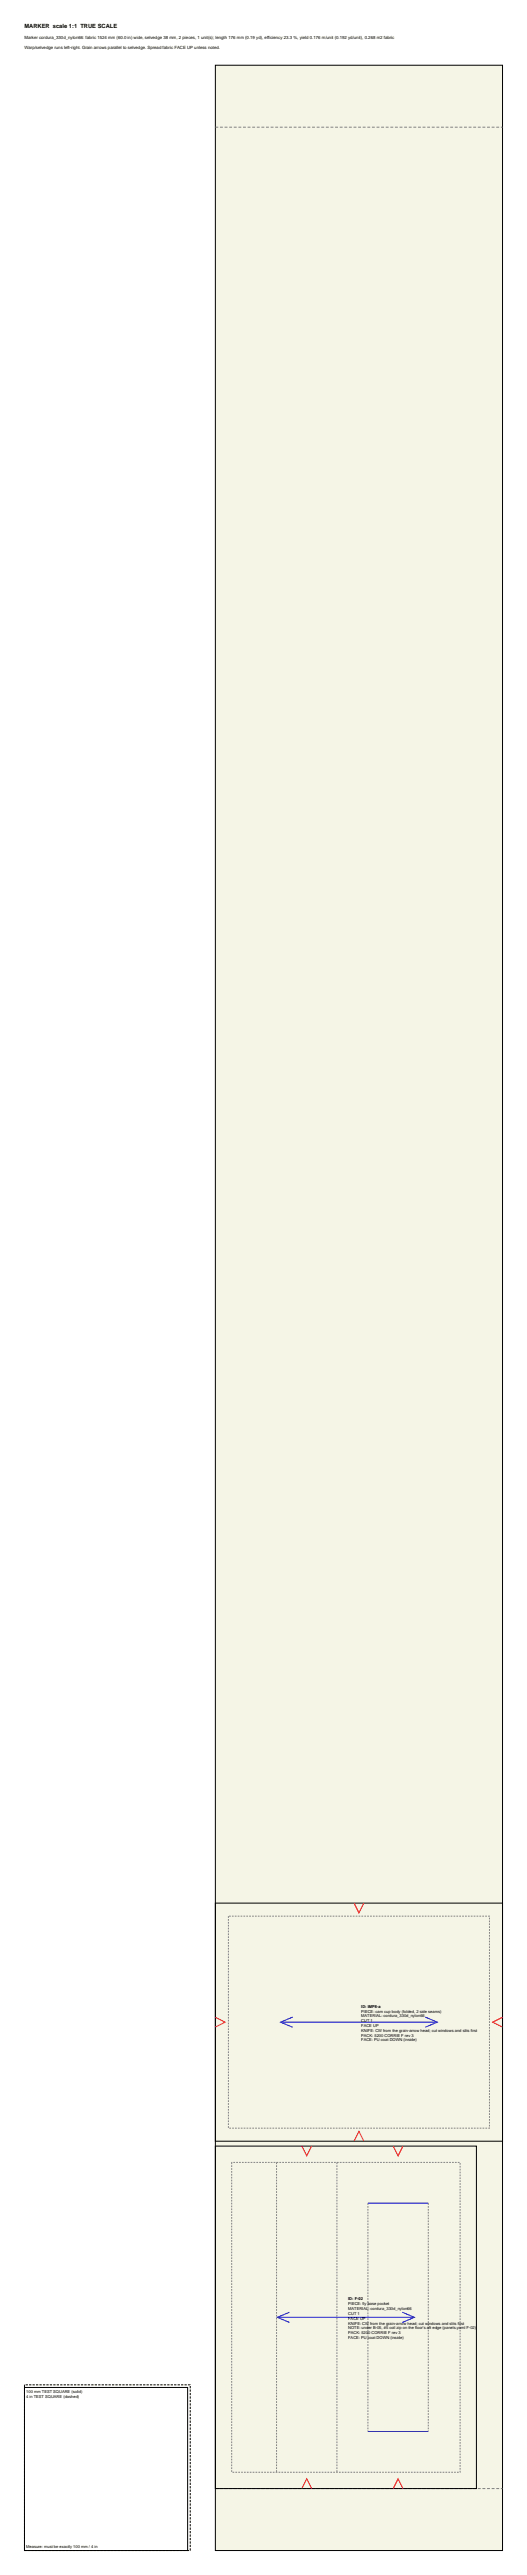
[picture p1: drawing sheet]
<svg xmlns="http://www.w3.org/2000/svg" width="323mm" height="1579mm" viewBox="0 0 323 1579" stroke-linecap="round" stroke-linejoin="round" font-family="sans-serif">
<defs><g id="words">
<text font-size="3.5" x="15" y="17">MARKER scale 1:1 TRUE SCALE</text>
<g font-size="2.6">
<text x="15" y="24">Marker cordura_330d_nylon66: fabric 1524 mm (60.0 in) wide, selvedge 38 mm, 2 pieces, 1 unit(s); length 176 mm (0.19 yd), efficiency 23.3 %, yield 0.176 m/unit (0.192 yd/unit), 0.268 m2 fabric</text>
<text x="15" y="30">Warp/selvedge runs left-right. Grain arrows parallel to selvedge. Spread fabric FACE UP unless noted.</text>
</g>
<g font-size="2.5">
<text x="221" y="1231">ID: IMP8-a</text>
<text x="221" y="1234">PIECE: cam cup body (folded, 2 side seams)</text>
<text x="221" y="1237">MATERIAL: cordura_330d_nylon66</text>
<text x="221" y="1240">CUT 1</text>
<text x="221" y="1243">FACE UP</text>
<text x="221" y="1246">KNIFE: CW from the grain-arrow head; cut windows and slits first</text>
<text x="221" y="1249">PACK: 5200 CORRIE F rev 3</text>
<text x="221" y="1252">FACE: PU coat DOWN (inside)</text>
<text x="213" y="1411">ID: F-02</text>
<text x="213" y="1414">PIECE: fly base pocket</text>
<text x="213" y="1417">MATERIAL: cordura_330d_nylon66</text>
<text x="213" y="1420">CUT 1</text>
<text x="213" y="1422">FACE UP</text>
<text x="213" y="1425">KNIFE: CW from the grain-arrow head; cut windows and slits first</text>
<text x="213" y="1428">NOTE: under B-05, #5 coil zip on the floor's aft edge (panels.yaml F-02)</text>
<text x="213" y="1431">PACK: 5200 CORRIE F rev 3</text>
<text x="213" y="1434">FACE: PU coat DOWN (inside)</text>
<text x="16" y="1468">100 mm TEST SQUARE (solid)</text>
<text x="16" y="1471">4 in TEST SQUARE (dashed)</text>
<text x="16" y="1563">Measure: must be exactly 100 mm / 4 in</text>
</g>
</g></defs>
<path d="M132 40h176v1524h-176z" fill-rule="evenodd" fill="#f5f5e6" stroke="#000" stroke-width=".61"/>
<path d="M132 78h176M132 1526h176" fill="none" stroke="#808080" stroke-width=".61" stroke-dasharray="1.8 1.1" stroke-linecap="butt"/>
<path d="M132 1167h176v146h-176zM132 1316h160v210h-160zM15 1464h100v100h-100z" fill="none" stroke="#000" stroke-width=".61"/>
<path d="M140 1175h160v130h-160zM142 1326h140v190h-140zM169 1326v190M206 1326v190M225 1351v140M262 1351v140" fill="none" stroke="#808080" stroke-width=".61" stroke-dasharray="1.1 .7" stroke-linecap="butt"/>
<path d="M179 1237l-7 3 7 3M261 1237l7 3-7 3M172 1240h96M225 1351h37M177 1418l-7 3 7 3M247 1418l7 3-7 3M170 1421h84M225 1491h37" fill="none" stroke="#00f" stroke-width=".61"/>
<path d="M217 1167l3 6 3-6M132 1237l6 3-6 3M308 1237l-6 3 6 3M185 1316l3 6 3-6M217 1313l3-6 3 6M241 1316l3 6 3-6M185 1526l3-6 3 6M241 1526l3-6 3 6" fill="none" stroke="#f00" stroke-width=".61"/>
<path d="M15 1462h102v102h-102z" fill="none" stroke="#000" stroke-width=".61" stroke-dasharray="1.4 .7" stroke-linecap="butt"/>
<use href="#words"/>
</svg>
